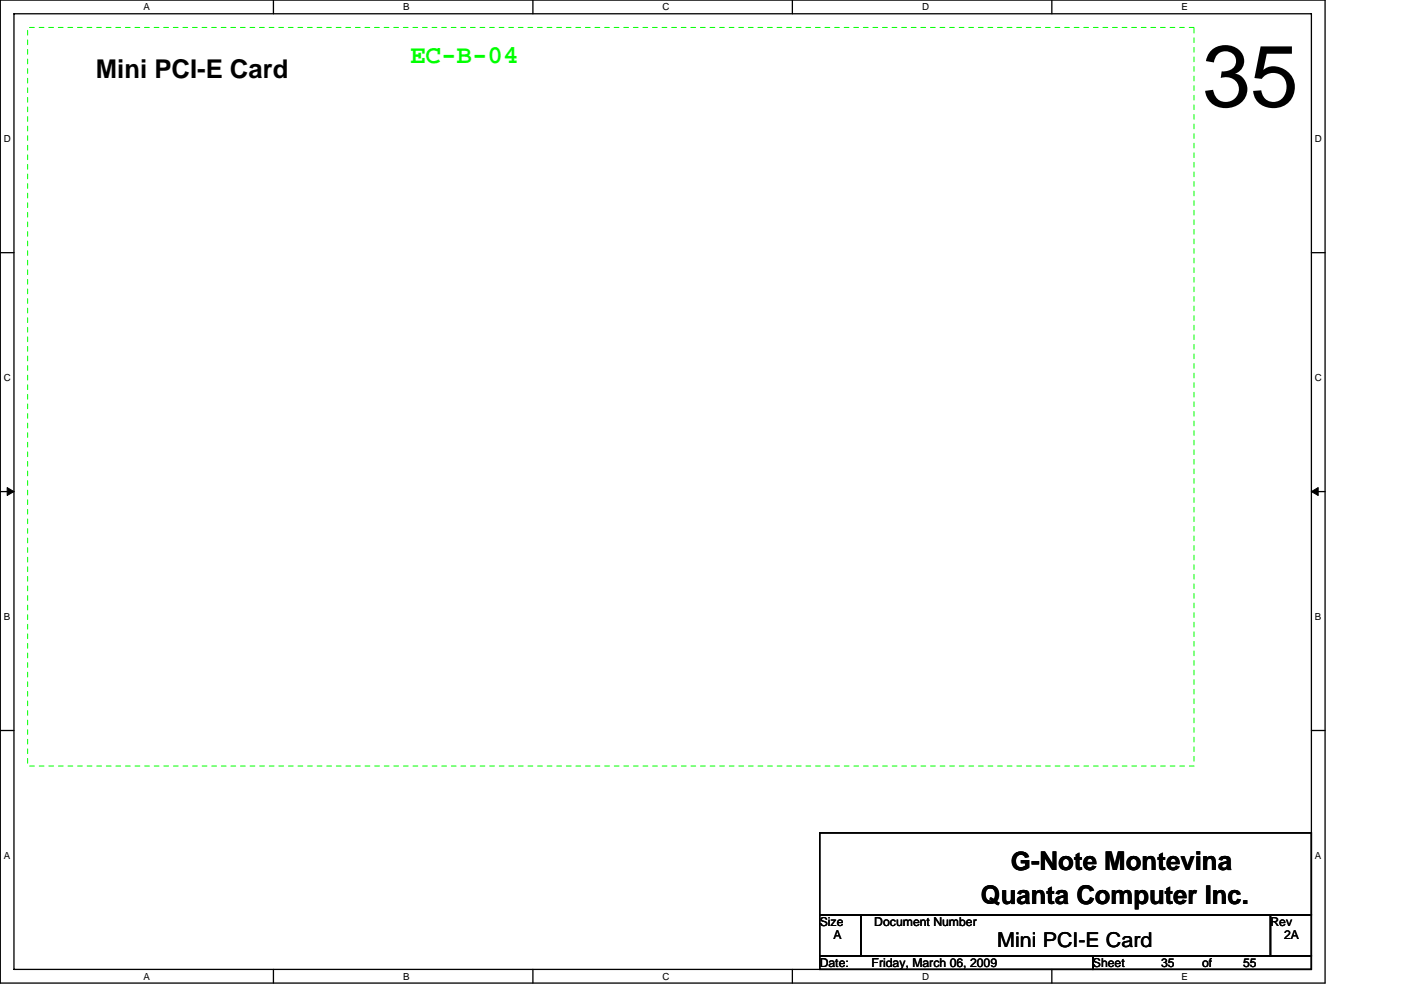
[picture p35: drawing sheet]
<svg xmlns="http://www.w3.org/2000/svg" width="297mm" height="210mm" viewBox="0 0 297 210" stroke-linecap="round" stroke-linejoin="round" font-family="sans-serif">
<defs><g id="words">
<text font-size="18.5" x="254.9" y="22.6">35</text>
<g font-size="5.5">
<text x="20.3" y="16.6">Mini PCI-E Card</text>
<text x="214.3" y="184.5">G-Note Montevina</text>
<text x="208" y="191.7">Quanta Computer Inc.</text>
</g>
<text font-size="5.5" fill="#0f0" x="86.9" y="13.3">EC-B-04</text>
<text font-size="4.3" x="211.5" y="200.8">Mini PCI-E Card</text>
<g font-size="2.6">
<text x="173.8" y="196.4">Size</text>
<text x="185.4" y="196.4">Document Number</text>
<text x="269.4" y="196.4">Rev</text>
<text x="176.7" y="199.3">A</text>
<text x="272.2" y="199.3">2A</text>
<text x="173.8" y="205">Date:</text>
<text x="184.8" y="205">Friday, March 06, 2009</text>
<text x="231.7" y="205">Sheet</text>
<text x="246.2" y="205">35</text>
<text x="254.9" y="205">of</text>
<text x="263.6" y="205">55</text>
</g>
<g font-size="2.1">
<text x="30.5" y="2.2">A</text>
<text x="85.5" y="2.2">B</text>
<text x="140.5" y="2.2">C</text>
<text x="195.5" y="2.2">D</text>
<text x="250.5" y="2.2">E</text>
<text x=".8" y="30.1">D</text>
<text x="278.8" y="30.1">D</text>
<text x=".8" y="80.8">C</text>
<text x="278.8" y="80.8">C</text>
<text x=".8" y="131.4">B</text>
<text x="278.8" y="131.4">B</text>
<text x=".8" y="182.1">A</text>
<text x="278.8" y="182.1">A</text>
<text x="30.5" y="207.8">A</text>
<text x="85.5" y="207.8">B</text>
<text x="140.5" y="207.8">C</text>
<text x="195.5" y="207.8">D</text>
<text x="250.5" y="207.8">E</text>
</g>
</g></defs>
<path d="M.1 0h280.8v208.5h-280.8zM3 2.9h275v202.7h-275z" fill="none" stroke="#000" stroke-width=".28"/>
<g fill="#fff">
<path d="M30.4 .3h1.5v2.3h-1.5z"/>
<path d="M30.4 205.9h1.5v2.3h-1.5z"/>
</g>
<path d="M58 0v2.9M58 205.6v2.9" fill="none" stroke="#000" stroke-width=".28"/>
<g fill="#fff">
<path d="M85.5 .3h1.3v2.3h-1.3z"/>
<path d="M85.5 205.9h1.3v2.3h-1.3z"/>
</g>
<path d="M113 0v2.9M113 205.6v2.9" fill="none" stroke="#000" stroke-width=".28"/>
<g fill="#fff">
<path d="M140.5 .3h1.5v2.3h-1.5z"/>
<path d="M140.5 205.9h1.5v2.3h-1.5z"/>
</g>
<path d="M168 0v2.9M168 205.6v2.9" fill="none" stroke="#000" stroke-width=".28"/>
<g fill="#fff">
<path d="M195.5 .3h1.5v2.3h-1.5z"/>
<path d="M195.5 205.9h1.5v2.3h-1.5z"/>
</g>
<path d="M223 0v2.9M223 205.6v2.9" fill="none" stroke="#000" stroke-width=".28"/>
<g fill="#fff">
<path d="M250.5 .3h1.4v2.3h-1.4z"/>
<path d="M250.5 205.9h1.4v2.3h-1.4z"/>
<path d="M.8 28.3h1.5v2.3h-1.5z"/>
<path d="M278.8 28.3h1.5v2.3h-1.5z"/>
<path d="M.8 78.9h1.5v2.3h-1.5z"/>
<path d="M278.8 78.9h1.5v2.3h-1.5z"/>
</g>
<path d="M.1 53.6h2.9M278 53.6h2.9" fill="none" stroke="#000" stroke-width=".28"/>
<g fill="#fff">
<path d="M.8 129.6h1.4v2.3h-1.4z"/>
<path d="M278.8 129.6h1.4v2.3h-1.4z"/>
</g>
<path d="M.1 104.3h2.9M278 104.3h2.9" fill="none" stroke="#000" stroke-width=".28"/>
<path d="M1.5 103.4l1.5 .9-1.5 .8zM278 104.3l1.5-.9v1.7z" fill="#000" stroke="#000" stroke-width=".21"/>
<g fill="#fff">
<path d="M.8 180.3h1.4v2.3h-1.4z"/>
<path d="M278.8 180.3h1.4v2.3h-1.4z"/>
</g>
<path d="M.1 154.9h2.9M278 154.9h2.9M173.8 176.7h104.2v17.3h-104.2zM173.8 194h8.7v8.7h-8.7zM182.5 194h86.9v8.7h-86.9zM269.4 194h8.6v8.7h-8.6zM173.8 202.7h57.9v2.9h-57.9zM231.7 202.7h46.3v2.9h-46.3z" fill="none" stroke="#000" stroke-width=".28"/>
<path d="M5.9 5.8h247.3v156.7h-247.3z" fill="none" stroke="#0f0" stroke-width=".21" stroke-dasharray="1 1 1 1 1 1 1 1"/>
<use href="#words"/>
</svg>
